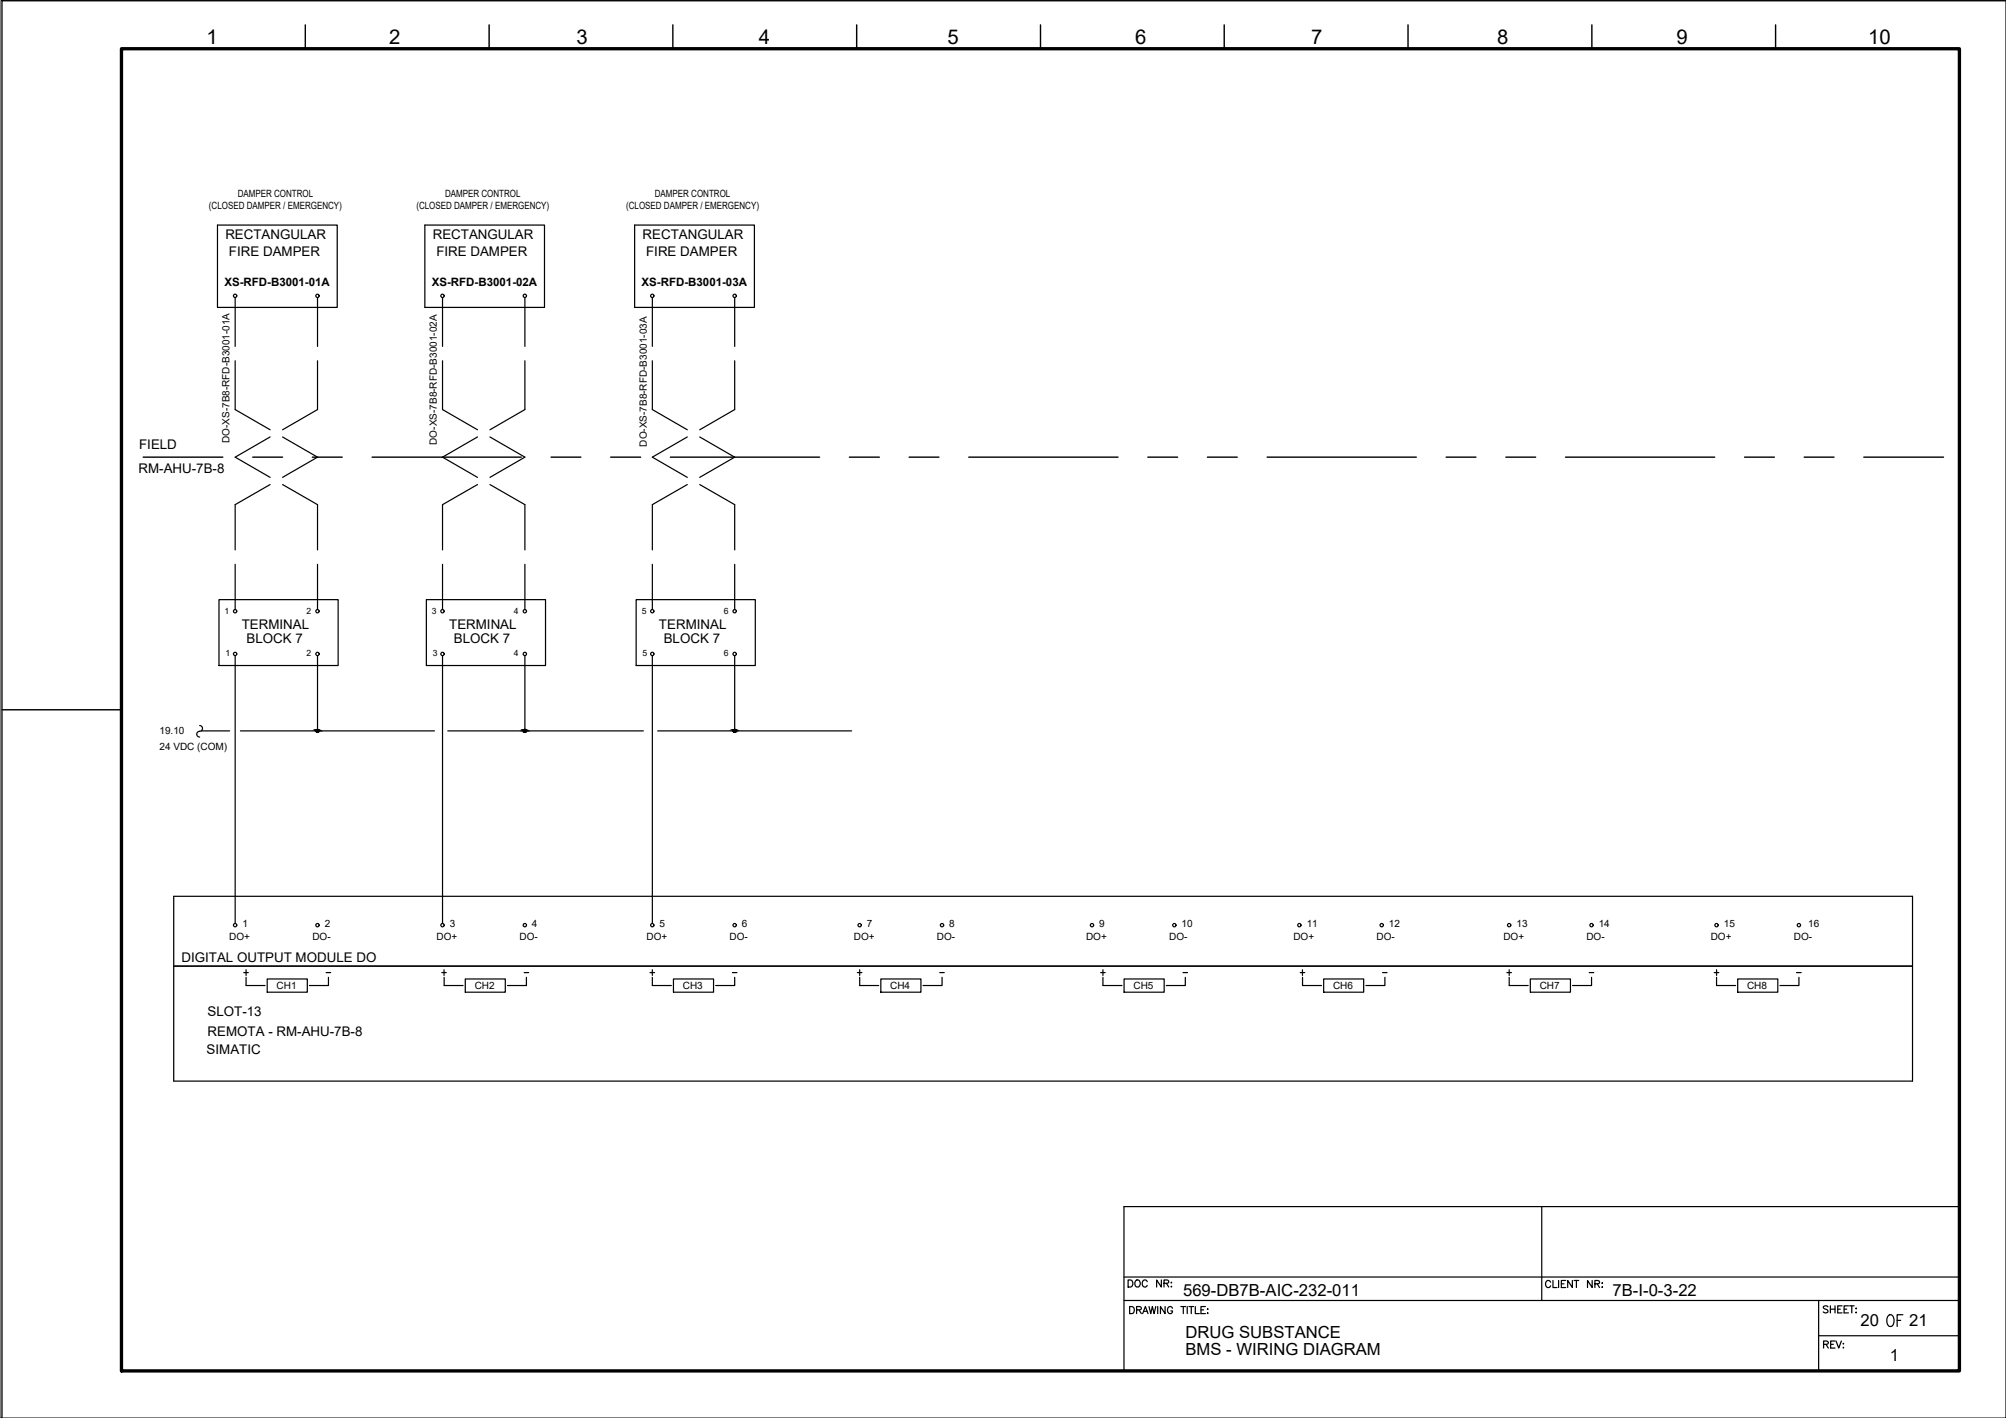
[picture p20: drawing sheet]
<svg xmlns="http://www.w3.org/2000/svg" width="420mm" height="297mm" viewBox="0 0 420 297" stroke-linecap="round" stroke-linejoin="round" font-family="sans-serif">
<defs><g id="words">
<text font-size="5.7" x="394.4" y="279">OF</text>
<text font-size="4.4" x="235.3" y="270.9">DOC NR:</text>
<g font-size="4.3">
<text x="43.2" y="9.2">1</text>
<text x="81.5" y="9.2">2</text>
<text x="120.7" y="9.2">3</text>
<text x="159" y="9.2">4</text>
<text x="198.4" y="9.2">5</text>
<text x="237.8" y="9.2">6</text>
<text x="274.6" y="9.2">7</text>
<text x="313.6" y="9.2">8</text>
<text x="351.2" y="9.2">9</text>
<text x="391.3" y="9.2">10</text>
</g>
<g font-size="3.5">
<text x="247.8" y="271.4">569-DB7B-AIC-232-011</text>
<text x="337.8" y="271.5">7B-I-0-3-22</text>
<text x="248.3" y="280.3">DRUG SUBSTANCE</text>
<text x="389.7" y="277.8">20</text>
<text x="399.9" y="277.8">21</text>
<text x="248.3" y="283.8">BMS - WIRING DIAGRAM</text>
<text x="395.8" y="285.2">1</text>
</g>
<g font-size="2.8">
<text x="47.2" y="50.1">RECTANGULAR</text>
<text x="48" y="53.7">FIRE DAMPER</text>
<text x="90.6" y="50.1">RECTANGULAR</text>
<text x="91.4" y="53.7">FIRE DAMPER</text>
<text x="134.6" y="50.1">RECTANGULAR</text>
<text x="135.3" y="53.7">FIRE DAMPER</text>
<text x="29.1" y="94">FIELD</text>
<text x="29" y="99.2">RM-AHU-7B-8</text>
<text x="50.7" y="131.8">TERMINAL</text>
<text x="94.1" y="131.8">TERMINAL</text>
<text x="138" y="131.8">TERMINAL</text>
<text x="51.6" y="134.6">BLOCK 7</text>
<text x="95.1" y="134.6">BLOCK 7</text>
<text x="139" y="134.6">BLOCK 7</text>
<text x="38" y="201.5">DIGITAL OUTPUT MODULE DO</text>
<text x="43.5" y="212.9">SLOT-13</text>
<text x="43.3" y="220.9">SIMATIC</text>
<text x="43.5" y="217">REMOTA - RM-AHU-7B-8</text>
</g>
<g font-size="2.6">
<text x="67.4" y="205">-</text>
<text x="109" y="205">-</text>
<text x="152.4" y="205">-</text>
<text x="195.8" y="205">-</text>
<text x="246.9" y="205">-</text>
<text x="288.6" y="205">-</text>
<text x="332" y="205">-</text>
<text x="375.4" y="205">-</text>
</g>
<g font-size="2.4">
<text x="47" y="59.9">XS-RFD-B3001-01A</text>
<text x="90.4" y="59.9">XS-RFD-B3001-02A</text>
<text x="134.4" y="59.9">XS-RFD-B3001-03A</text>
</g>
<g font-size="2.1">
<text x="49.8" y="41.3">DAMPER CONTROL</text>
<text x="93.2" y="41.3">DAMPER CONTROL</text>
<text x="137.2" y="41.3">DAMPER CONTROL</text>
<text x="43.8" y="43.8">(CLOSED DAMPER / EMERGENCY)</text>
<text x="87.2" y="43.8">(CLOSED DAMPER / EMERGENCY)</text>
<text x="131.1" y="43.8">(CLOSED DAMPER / EMERGENCY)</text>
<text x="48.1" y="92.8" transform="rotate(-90 48.1 92.8)">DO-XS-7B8-RFD-B3001-01A</text>
<text x="91.5" y="93.2" transform="rotate(-90 91.5 93.2)">DO-XS-7B8-RFD-B3001-02A</text>
<text x="135.5" y="93.6" transform="rotate(-90 135.5 93.6)">DO-XS-7B8-RFD-B3001-03A</text>
<text x="33.4" y="153.7">19.10</text>
<text x="33.4" y="157.2">24 VDC (COM)</text>
<text x="48" y="196.8">DO+</text>
<text x="50.8" y="194.3">1</text>
<text x="65.4" y="196.8">DO-</text>
<text x="68" y="194.3">2</text>
<text x="91.4" y="196.8">DO+</text>
<text x="94.2" y="194.3">3</text>
<text x="108.8" y="196.8">DO-</text>
<text x="111.4" y="194.3">4</text>
<text x="135.4" y="196.8">DO+</text>
<text x="138.2" y="194.3">5</text>
<text x="152.8" y="196.8">DO-</text>
<text x="155.4" y="194.3">6</text>
<text x="178.8" y="196.8">DO+</text>
<text x="181.6" y="194.3">7</text>
<text x="196.2" y="196.8">DO-</text>
<text x="198.8" y="194.3">8</text>
<text x="227.5" y="196.8">DO+</text>
<text x="230.3" y="194.3">9</text>
<text x="244.9" y="196.8">DO-</text>
<text x="247.5" y="194.3">10</text>
<text x="270.9" y="196.8">DO+</text>
<text x="273.7" y="194.3">11</text>
<text x="288.3" y="196.8">DO-</text>
<text x="290.9" y="194.3">12</text>
<text x="314.9" y="196.8">DO+</text>
<text x="317.6" y="194.3">13</text>
<text x="332.3" y="196.8">DO-</text>
<text x="334.9" y="194.3">14</text>
<text x="358.3" y="196.8">DO+</text>
<text x="361.1" y="194.3">15</text>
<text x="375.7" y="196.8">DO-</text>
<text x="378.8" y="194.3">16</text>
<text x="57.9" y="207.2">CH1</text>
<text x="99.4" y="207.2">CH2</text>
<text x="143" y="207.2">CH3</text>
<text x="186.5" y="207.2">CH4</text>
<text x="237.4" y="207.2">CH5</text>
<text x="279.2" y="207.2">CH6</text>
<text x="322.5" y="207.2">CH7</text>
<text x="365.9" y="207.2">CH8</text>
</g>
<g font-size="1.8">
<text x="47" y="128.6">1</text>
<text x="64.2" y="128.6">2</text>
<text x="90.4" y="128.6">3</text>
<text x="107.6" y="128.6">4</text>
<text x="134.4" y="128.6">5</text>
<text x="151.6" y="128.6">6</text>
<text x="47.2" y="137.5">1</text>
<text x="64.2" y="137.5">2</text>
<text x="90.6" y="137.5">3</text>
<text x="107.6" y="137.5">4</text>
<text x="134.6" y="137.5">5</text>
<text x="151.6" y="137.5">6</text>
</g>
</g></defs>
<!-- layer: G-TTLB-TTLB -->
<path d="M25.4 10.2h385v277h-385z" fill="none" stroke="#000" stroke-width=".7"/>
<!-- layer: G-TTLB-OTLN -->
<path d="M420.1 .2h-419.7v296.8" fill="none" stroke="#000" stroke-width=".21"/>
<!-- layer: G-TTLB-INDX -->
<path d="M63.9 5.2v5M102.4 5.2v5M140.9 5.2v5M179.4 5.2v5M217.9 5.2v5M256.4 5.2v5M294.9 5.2v5M333.4 5.2v5M371.9 5.2v5M.4 148.7h25" fill="none" stroke="#000" stroke-width=".3"/>
<!-- layer: LGSP IA4$0$LG_PLOT -->
<path d="M322.9 252.8v19.6M235.4 267.5h175M235.4 272.4h175M380.9 279.8h29.5M380.9 272.4v14.8M235.4 287.2h175" fill="none" stroke="#000" stroke-width=".25"/>
<!-- layer: LG_PLOT -->
<g fill="none" stroke="#000" stroke-width=".25">
<path d="M410.4 252.8h-175v34.4M236.6 273.7h.5a.8 .8 0 0 1 .5 .7 .8 .8 0 0 1-.5 .8h-.5zM238.1 274.4l.8-.1 .2-.2-.1-.3-.9-.1v1.5M238.6 274.4l.5 .8M239.3 275.2l.6-1.5 .6 1.5M239.5 274.7h.7M240.7 273.7l.3 1.5 .4-1.5 .3 1.5 .4-1.5M242.5 273.7v1.5M244 273.7v1.5l-.9-1.5v1.5M245.6 274.1a.53 .53 0 0 0-.6-.4 .53 .53 0 0 0-.5 .6 .6 .6 0 0 0 .2 .8 .6 .6 0 0 0 .8-.1l.1-.4h-.4M247.3 273.7h1M247.8 273.7v1.5"/>
<path d="M248.7 273.7v1.5M249 273.7h1M249.5 273.7v1.5M250.4 273.7v1.5h.8M251.5 274.4h.6M252.5 273.7h-1v1.5h1M252.9 274.3h.1zM252.9 275.1h.1zM324.8 268.6a.54 .54 0 0 0-.6-.4 .54 .54 0 0 0-.5 .6 .6 .6 0 0 0 .2 .8 .6 .6 0 0 0 .8-.1l.1-.1M325.3 268.2v1.5h.8M326.5 268.2v1.5M327 268.9h.6"/>
<path d="M327.9 268.2h-.9v1.5h.9M329.3 268.2v1.5l-.9-1.5v1.5M329.7 268.2h1M330.2 268.2v1.5M333.5 268.2v1.5l-1-1.5v1.5M334.1 268.9h.8l.1-.2v-.3l-.9-.2v1.5M334.5 268.9l.5 .8M335.5 268.8h.2zM335.5 269.6h.2zM382.9 273.8l-.4-.3-.6 .3 .1 .2 .8 .5 .1 .3a.63 .63 0 0 1-1 0M383.4 273.5v1.5M383.4 274.2h.9"/>
<path d="M384.3 273.5v1.5M384.9 274.2h.6M385.8 273.5h-.9v1.5h.9M386.2 274.2h.6M387.2 273.5h-1v1.5h1M387.4 273.5h.9M387.9 273.5v1.5M388.7 274.1h.1zM388.7 274.9h.1zM382 281.6l.8-.1 .1-.3-.3-.3h-.6v1.5M382.5 281.6l.4 .8M383.4 281.6h.6"/>
<path d="M384.3 280.9h-.9v1.5h.9M384.6 280.9l.5 1.5 .6-1.5M386 281.5h.2zM386.1 282.2v.2z"/>
</g>
<!-- layer: I_LIMIT_LINE -->
<g fill="none" stroke="#000" stroke-width=".3">
<path d="M30 95.8h16.7M52.9 95.8h6.3M65.4 95.8h6.3M77.9 95.8h31.3M115.4 95.8h6.3M127.9 95.8h6.3M140.4 95.8h31.3M177.9 95.8h6.3M190.4 95.8h6.3M202.9 95.8h31.3M240.4 95.8h6.3M252.9 95.8h6.2"/>
<path d="M265.4 95.8h31.3M302.9 95.8h6.2M315.4 95.8h6.2M327.9 95.8h31.2M365.4 95.8h6.2M377.9 95.8h6.2M390.4 95.8h16.7"/>
</g>
<!-- layer: 0 -->
<g fill="none" stroke="#000" stroke-width=".25">
<path d="M42.2 153.1h5.9M50.4 153.1h40.6M93.8 153.1h40.9M137.8 153.1h40.6M400.6 187.8v38.7"/>
<circle cx="66.5" cy="153.1" r=".31"/>
<circle cx="109.9" cy="153.1" r=".31"/>
<circle cx="153.9" cy="153.1" r=".31"/>
</g>
<!-- layer: I_DATA -->
<g fill="none" stroke="#000" stroke-width=".25">
<path d="M45.6 47.1h25v17.3h-25zM89 47.1h25v17.3h-25zM132.9 47.1h25.1v17.3h-25.1zM45.9 125.6h24.9v13.8h-24.9zM89.3 125.6h25v13.8h-25zM133.2 125.6h25v13.8h-25zM400.6 187.8h-364.2v38.7h364.2M36.4 202.4h364.2M51.1 203.7h.9M51.5 204.7v1.7h4M51.5 203.1v1.2M56 205.1h8.4v2.7h-8.4z"/>
<path d="M68.8 204.7v1.7h-4M92.5 203.7h1M93 203.1v1.2M93 204.7v1.7h4M97.5 205.1h8.3v2.7h-8.3zM110.3 204.7v1.7h-4M136.1 203.7h1M136.6 204.7v1.7h4M136.6 203.1v1.2M141.1 205.1h8.4v2.7h-8.4zM153.9 204.7v1.7h-4M179.6 203.7h.9"/>
<path d="M180.1 204.7v1.7h3.9M180.1 203.1v1.2M184.5 205.1h8.4v2.7h-8.4zM197.3 204.7v1.7h-4M230.5 203.7h1M231 203.1v1.2M231 204.7v1.7h4M235.4 205.1h8.4v2.7h-8.4zM248.3 204.7v1.7h-4M272.3 203.7h1M272.8 203.1v1.2M272.8 204.7v1.7h4"/>
<path d="M277.2 205.1h8.4v2.7h-8.4zM290.1 204.7v1.7h-4M315.6 203.7h1M316.1 204.7v1.7h4M316.1 203.1v1.2M320.5 205.1h8.4v2.7h-8.4zM333.4 204.7v1.7h-4M359.1 203.7h.9M359.5 204.7v1.7h4M359.5 203.1v1.2M364 205.1h8.4v2.7h-8.4zM376.8 204.7v1.7h-4"/>
<circle cx="49.2" cy="62" r=".35"/>
<circle cx="66.5" cy="62" r=".35"/>
<circle cx="92.7" cy="62" r=".35"/>
<circle cx="109.9" cy="62" r=".35"/>
<circle cx="136.6" cy="62" r=".35"/>
<circle cx="153.9" cy="62" r=".35"/>
<circle cx="49.2" cy="137" r=".35"/>
<circle cx="49.2" cy="128" r=".35"/>
<circle cx="66.5" cy="137" r=".35"/>
<circle cx="66.5" cy="128" r=".35"/>
<circle cx="92.7" cy="128" r=".35"/>
<circle cx="92.7" cy="137" r=".35"/>
<circle cx="109.9" cy="128" r=".35"/>
<circle cx="109.9" cy="137" r=".35"/>
<circle cx="136.6" cy="137" r=".35"/>
<circle cx="136.6" cy="128" r=".35"/>
<circle cx="153.9" cy="137" r=".35"/>
<circle cx="153.9" cy="128" r=".35"/>
<circle cx="49.2" cy="193.8" r=".35"/>
<circle cx="66.5" cy="193.8" r=".35"/>
<circle cx="92.7" cy="193.8" r=".35"/>
<circle cx="109.9" cy="193.8" r=".35"/>
<circle cx="136.6" cy="193.8" r=".35"/>
<circle cx="153.9" cy="193.8" r=".35"/>
<circle cx="180.1" cy="193.8" r=".35"/>
<circle cx="197.3" cy="193.8" r=".35"/>
<circle cx="228.7" cy="193.8" r=".35"/>
<circle cx="246" cy="193.8" r=".35"/>
<circle cx="272.2" cy="193.8" r=".35"/>
<circle cx="289.4" cy="193.8" r=".35"/>
<circle cx="316.1" cy="193.8" r=".35"/>
<circle cx="333.3" cy="193.8" r=".35"/>
<circle cx="359.5" cy="193.8" r=".35"/>
<circle cx="376.8" cy="193.8" r=".35"/>
</g>
<!-- layer: I_TABS -->
<g fill="none" stroke="#000" stroke-width=".25">
<path d="M49.3 62.3v10.3M49.3 75.6v10.2l7.3 4.2M66.5 62.3v10.3M66.5 75.6v10.2l-7.3 4.2M92.7 62.3v10.3M92.7 75.6v10.2l7.3 4.2M109.9 62.3v10.3M109.9 75.6v10.2l-7.3 4.2M136.6 62.3v10.3M136.6 75.6v10.2l7.4 4.2M153.9 62.3v10.3M153.9 75.6v10.2l-7.3 4.2"/>
<path d="M56.6 91.5l-7.3 4.3 7.3 4.2M59.2 91.5l7.3 4.3-7.3 4.2M100 91.5l-7.3 4.3 7.3 4.2M102.6 91.5l7.3 4.3-7.3 4.2M144 91.5l-7.4 4.3 7.4 4.2M146.6 91.5l7.3 4.3-7.3 4.2M49.3 118.2v9.5M56.6 101.5l-7.3 4.2v9.5M59.2 101.5l7.3 4.2v9.5M66.5 118.2v9.5M92.7 118.2v9.5M100 101.5l-7.3 4.2v9.5"/>
<path d="M102.6 101.5l7.3 4.2v9.5M109.9 118.2v9.5M136.6 118.2v9.5M144 101.5l-7.4 4.2v9.5M146.6 101.5l7.3 4.2v9.5M153.9 118.2v9.5M49.3 137.4v56M66.5 137.4v15.7M92.7 137.4v56M109.9 137.4v15.7M136.6 137.4v56M153.9 137.4v15.7"/>
<path d="M41.8 152a.64 .64 0 0 1 .6 .7 .64 .64 0 0 1-.8 .5 .6 .6 0 0 0-.4 .7 .6 .6 0 0 0 .6 .5"/>
</g>
<!-- layer: 0 -->
<g fill="#000" stroke="#000" stroke-width=".21">
<path d="M66.4 152.8h.1zM109.8 152.8h.1zM153.8 152.8h.1z"/>
<path d="M66.4 152.8h.1zM66.4 152.8h.1z"/>
<path d="M66.4 152.8l.1 .1zM66.4 152.8l.1 .1z"/>
<path d="M66.3 152.9h.2zM66.3 152.9h.2z"/>
<path d="M66.3 152.9l.2 .1zM66.3 152.9l.2 .1z"/>
<path d="M66.2 153h.3zM66.2 153h.3z"/>
<path d="M66.2 153h.3zM66.2 153h.3z"/>
<path d="M66.2 153l.3 .1zM66.2 153l.3 .1z"/>
<path d="M66.4 153.4h.2zM66.4 153.4h.1z"/>
<path d="M66.5 152.8h.1zM66.5 152.8h.1z"/>
<path d="M66.5 152.8h.2zM66.5 152.8h.2z"/>
<path d="M66.4 153.4h.2zM66.4 153.4h.2z"/>
<path d="M66.5 152.8l.2 .1zM66.5 152.8l.2 .1z"/>
<path d="M66.5 152.9h.2zM66.5 152.9h.2z"/>
<path d="M66.3 153.3h.4zM66.3 153.3l.3 .1z"/>
<path d="M66.5 152.9l.3 .1zM66.5 152.9l.3 .1z"/>
<path d="M66.3 153.3h.4zM66.3 153.3h.4z"/>
<path d="M66.5 153h.3zM66.5 153h.3z"/>
<path d="M66.3 153.3h.5zM66.3 153.3h.4z"/>
<path d="M66.2 153.2h.6zM66.2 153.2l.6 .1z"/>
<path d="M66.5 153h.3zM66.5 153h.3z"/>
<path d="M66.5 153l.3 .1zM66.5 153l.3 .1z"/>
<path d="M66.2 153.1h.6zM66.2 153.1h.6z"/>
<path d="M66.2 153.1h.6zM66.2 153.1l.6 .1z"/>
<path d="M109.8 152.8h.1zM109.8 152.8h.1z"/>
<path d="M109.8 152.8l.1 .1zM109.8 152.8l.1 .1z"/>
<path d="M109.7 152.9h.2zM109.7 152.9h.2z"/>
<path d="M109.7 152.9l.2 .1zM109.7 152.9l.2 .1z"/>
<path d="M109.7 153h.2zM109.7 153h.2z"/>
<path d="M109.6 153h.3zM109.6 153h.3z"/>
<path d="M109.6 153l.3 .1zM109.6 153l.3 .1z"/>
<path d="M109.9 153.4h.1zM109.9 153.4h.1z"/>
<path d="M109.9 152.8h.1zM109.9 152.8h.1z"/>
<path d="M109.9 152.8h.2zM109.9 152.8h.2z"/>
<path d="M109.8 153.4h.3zM109.8 153.4h.2z"/>
<path d="M109.9 152.8l.2 .1zM109.9 152.8l.2 .1z"/>
<path d="M109.9 152.9h.3zM109.9 152.9h.3z"/>
<path d="M109.7 153.3h.4zM109.7 153.3l.4 .1z"/>
<path d="M109.9 152.9l.3 .1zM109.9 152.9l.3 .1z"/>
<path d="M109.7 153.3h.5zM109.7 153.3h.4z"/>
<path d="M109.9 153h.3zM109.9 153h.3z"/>
<path d="M109.7 153.3h.5zM109.7 153.3h.5z"/>
<path d="M109.9 153h.3zM109.9 153h.3z"/>
<path d="M109.6 153.2h.6zM109.6 153.2l.6 .1z"/>
<path d="M109.9 153l.3 .1zM109.9 153l.3 .1z"/>
<path d="M109.6 153.1h.6zM109.6 153.1h.6z"/>
<path d="M109.6 153.1h.6zM109.6 153.1l.6 .1z"/>
<path d="M153.8 152.8h.1zM153.7 152.8h.2z"/>
<path d="M153.7 152.8l.2 .1zM153.7 152.8l.2 .1z"/>
<path d="M153.7 152.9h.2zM153.6 152.9h.3z"/>
<path d="M153.6 152.9l.3 .1zM153.6 152.9l.3 .1z"/>
<path d="M153.6 153h.3zM153.6 153h.3z"/>
<path d="M153.6 153h.3zM153.6 153h.3z"/>
<path d="M153.6 153l.3 .1zM153.6 153l.3 .1z"/>
<path d="M153.8 153.4h.2zM153.8 153.4h.1z"/>
<path d="M153.9 152.8h.1zM153.9 152.8h.1z"/>
<path d="M153.9 152.8h.1zM153.9 152.8h.1z"/>
<path d="M153.9 152.8l.2 .1zM153.9 152.8l.2 .1z"/>
<path d="M153.8 153.4h.2zM153.8 153.4h.2z"/>
<path d="M153.9 152.9h.2zM153.9 152.9h.2z"/>
<path d="M153.7 153.3h.4zM153.7 153.3l.3 .1z"/>
<path d="M153.9 152.9l.3 .1zM153.9 152.9l.3 .1z"/>
<path d="M153.6 153.3h.5zM153.6 153.3h.5z"/>
<path d="M153.6 153.3h.5zM153.6 153.3h.5z"/>
<path d="M153.9 153h.3zM153.9 153h.3z"/>
<path d="M153.9 153h.3zM153.9 153h.3z"/>
<path d="M153.9 153l.3 .1zM153.9 153l.3 .1z"/>
<path d="M153.6 153.1l.6 .1zM153.6 153.1l.6 .1z"/>
<path d="M153.6 153.2h.6zM153.6 153.2l.5 .1z"/>
<path d="M153.6 153.1h.6zM153.6 153.1h.6z"/>
</g>
<path d="M.2 .1h419.9v296.9h-419.9z" fill="none" stroke="#000" stroke-width=".21"/>
<use href="#words"/>
</svg>
